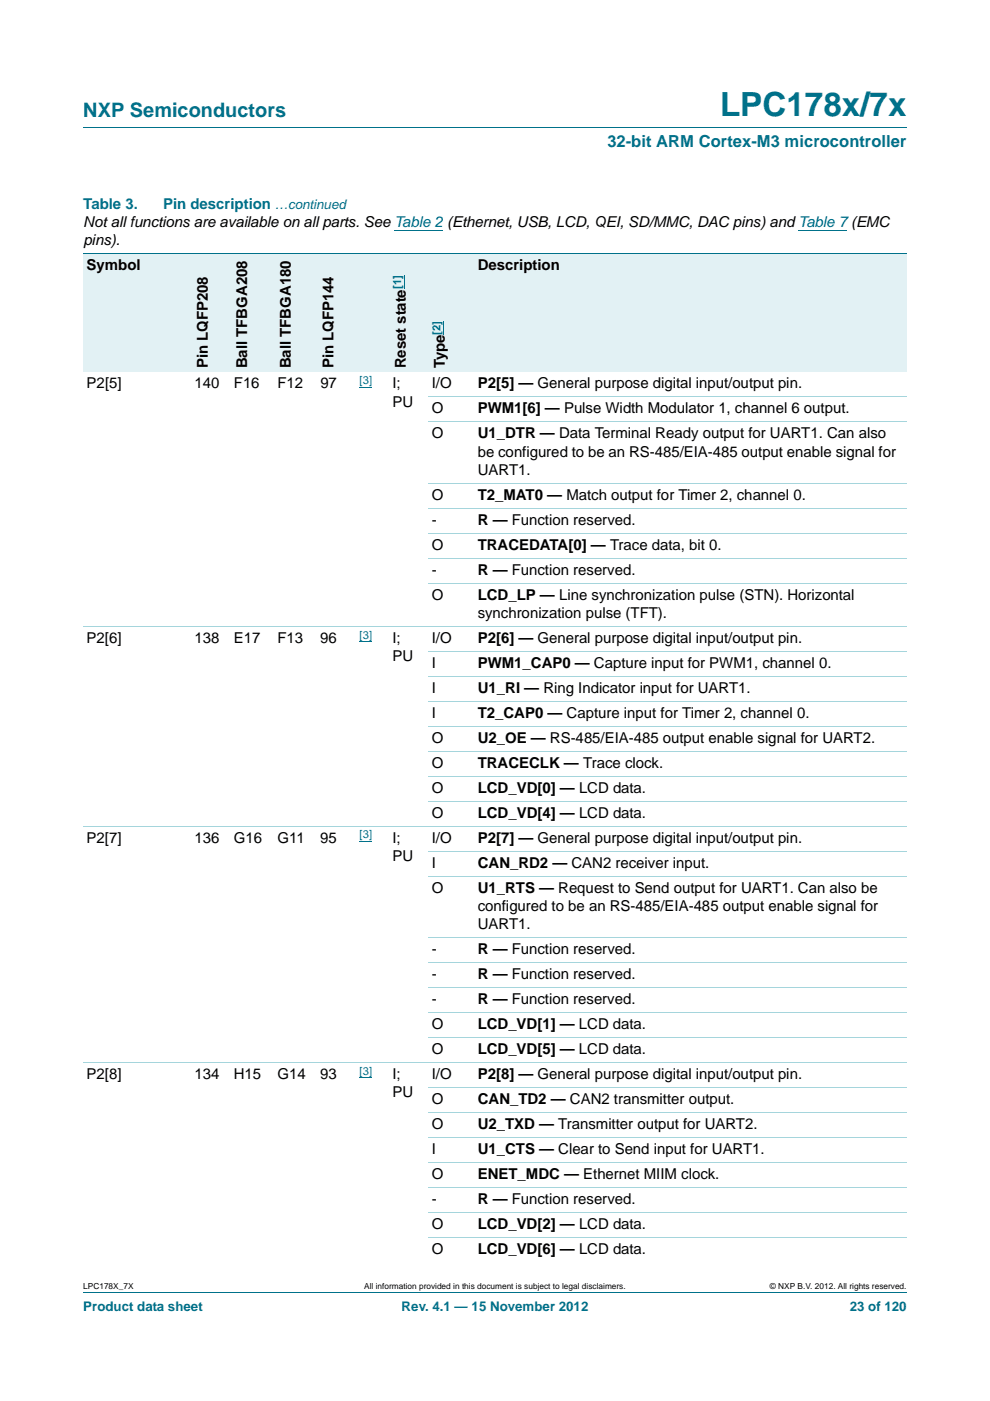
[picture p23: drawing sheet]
<svg xmlns="http://www.w3.org/2000/svg" width="210mm" height="297mm" viewBox="0 0 210 297" stroke-linecap="round" stroke-linejoin="round" font-family="sans-serif">
<defs><g id="words">
<text font-size="7" fill="#00718a" x="152.7" y="24.6">LPC178x/7x</text>
<text font-size="4.2" fill="#00718a" x="17.7" y="24.9">NXP Semiconductors</text>
<text font-size="3.5" fill="#00718a" x="128.8" y="31.1">32-bit ARM Cortex-M3 microcontroller</text>
<g font-size="3.2" fill="#00718a">
<text x="17.7" y="44.3">Table 3.</text>
<text x="34.6" y="44.3">Pin description</text>
</g>
<g font-size="3.2">
<text x="17.7" y="48.2">Not all functions are available on all parts. See Table 2 (Ethernet, USB, LCD, QEI, SD/MMC, DAC pins) and Table 7(EMC</text>
<text x="17.7" y="52">pins).</text>
<text x="18.4" y="57.3">Symbol</text>
<text x="101.3" y="57.3">Description</text>
<text x="18.4" y="82.4">P2[5]</text>
<text x="41.3" y="82.4">140</text>
<text x="44.1" y="78.1" transform="rotate(-90 44.1 78.1)">Pin LQFP208</text>
<text x="49.6" y="82.4">F16</text>
<text x="52.4" y="78.1" transform="rotate(-90 52.4 78.1)">Ball TFBGA208</text>
<text x="58.9" y="82.4">F12</text>
<text x="61.7" y="78.1" transform="rotate(-90 61.7 78.1)">Ball TFBGA180</text>
<text x="67.9" y="82.4">97</text>
<text x="70.8" y="78.1" transform="rotate(-90 70.8 78.1)">Pin LQFP144</text>
<text x="83.2" y="82.4">I;</text>
<text x="86" y="78.1" transform="rotate(-90 86 78.1)">Reset state</text>
<text x="91.6" y="82.4">I/O</text>
<text x="94.4" y="78.1" transform="rotate(-90 94.4 78.1)">Type</text>
<text x="101.3" y="82.4">P2[5] — General purpose digital input/output pin.</text>
<text x="83.2" y="86.3">PU</text>
<text x="91.6" y="87.7">O</text>
<text x="101.3" y="87.7">PWM1[6] — Pulse Width Modulator 1, channel 6 output.</text>
<text x="91.6" y="92.9">O</text>
<text x="101.3" y="92.9">U1_DTR — Data Terminal Ready output for UART1. Can also</text>
<text x="101.3" y="96.8">be configured to be an RS-485/EIA-485 output enable signal for</text>
<text x="101.3" y="100.7">UART1.</text>
<text x="91.6" y="106">O</text>
<text x="101.3" y="106">T2_MAT0 — Match output for Timer 2, channel 0.</text>
<text x="91.6" y="111.3">-</text>
<text x="101.3" y="111.3">R — Function reserved.</text>
<text x="91.6" y="116.6">O</text>
<text x="101.3" y="116.6">TRACEDATA[0] — Trace data, bit 0.</text>
<text x="91.6" y="121.9">-</text>
<text x="101.3" y="121.9">R — Function reserved.</text>
<text x="91.6" y="127.2">O</text>
<text x="101.3" y="127.2">LCD_LP — Line synchronization pulse (STN). Horizontal</text>
<text x="101.3" y="131.1">synchronization pulse (TFT).</text>
<text x="18.4" y="136.3">P2[6]</text>
<text x="41.2" y="136.3">138</text>
<text x="49.6" y="136.3">E17</text>
<text x="58.9" y="136.3">F13</text>
<text x="67.9" y="136.3">96</text>
<text x="83.2" y="136.3">I;</text>
<text x="91.6" y="136.3">I/O</text>
<text x="101.3" y="136.3">P2[6] — General purpose digital input/output pin.</text>
<text x="83.2" y="140.2">PU</text>
<text x="91.6" y="141.6">I</text>
<text x="101.3" y="141.6">PWM1_CAP0 — Capture input for PWM1, channel 0.</text>
<text x="91.6" y="146.9">I</text>
<text x="101.3" y="146.9">U1_RI — Ring Indicator input for UART1.</text>
<text x="91.6" y="152.2">I</text>
<text x="101.3" y="152.2">T2_CAP0 — Capture input for Timer 2, channel 0.</text>
<text x="91.6" y="157.5">O</text>
<text x="101.3" y="157.5">U2_OE — RS-485/EIA-485 output enable signal for UART2.</text>
<text x="91.6" y="162.8">O</text>
<text x="101.3" y="162.8">TRACECLK — Trace clock.</text>
<text x="91.6" y="168.1">O</text>
<text x="91.6" y="173.4">O</text>
<text x="101.3" y="168.1">LCD_VD[0] — LCD data.</text>
<text x="101.3" y="173.4">LCD_VD[4] — LCD data.</text>
<text x="18.4" y="178.7">P2[7]</text>
<text x="41.3" y="178.7">136</text>
<text x="49.6" y="178.7">G16</text>
<text x="58.9" y="178.7">G11</text>
<text x="67.9" y="178.7">95</text>
<text x="83.2" y="178.7">I;</text>
<text x="91.6" y="178.7">I/O</text>
<text x="101.3" y="178.7">P2[7] — General purpose digital input/output pin.</text>
<text x="83.2" y="182.6">PU</text>
<text x="91.6" y="184">I</text>
<text x="101.3" y="184">CAN_RD2 — CAN2 receiver input.</text>
<text x="91.6" y="189.3">O</text>
<text x="101.3" y="189.3">U1_RTS — Request to Send output for UART1. Can also be</text>
<text x="101.3" y="193.1">configured to be an RS-485/EIA-485 output enable signal for</text>
<text x="101.3" y="197">UART1.</text>
<text x="91.6" y="202.3">-</text>
<text x="101.3" y="202.3">R — Function reserved.</text>
<text x="91.6" y="207.6">-</text>
<text x="101.3" y="207.6">R — Function reserved.</text>
<text x="91.6" y="212.9">-</text>
<text x="101.3" y="212.9">R — Function reserved.</text>
<text x="91.6" y="218.2">O</text>
<text x="101.3" y="218.2">LCD_VD[1] — LCD data.</text>
<text x="91.6" y="223.5">O</text>
<text x="101.3" y="223.5">LCD_VD[5] — LCD data.</text>
<text x="18.4" y="228.8">P2[8]</text>
<text x="41.3" y="228.8">134</text>
<text x="49.6" y="228.8">H15</text>
<text x="58.9" y="228.8">G14</text>
<text x="67.9" y="228.8">93</text>
<text x="83.2" y="228.8">I;</text>
<text x="83.2" y="232.7">PU</text>
<text x="91.6" y="228.8">I/O</text>
<text x="101.3" y="228.8">P2[8] — General purpose digital input/output pin.</text>
<text x="91.6" y="234.1">O</text>
<text x="91.6" y="239.4">O</text>
<text x="101.3" y="234.1">CAN_TD2 — CAN2 transmitter output.</text>
<text x="101.3" y="239.4">U2_TXD — Transmitter output for UART2.</text>
<text x="91.6" y="244.6">I</text>
<text x="101.3" y="244.6">U1_CTS — Clear to Send input for UART1.</text>
<text x="91.6" y="249.9">O</text>
<text x="101.3" y="249.9">ENET_MDC — Ethernet MIIM clock.</text>
<text x="91.6" y="255.2">-</text>
<text x="101.3" y="255.2">R — Function reserved.</text>
<text x="91.6" y="260.5">O</text>
<text x="101.3" y="260.5">LCD_VD[2] — LCD data.</text>
<text x="91.6" y="265.8">O</text>
<text x="101.3" y="265.8">LCD_VD[6] — LCD data.</text>
</g>
<g font-size="2.8" fill="#00718a">
<text x="58.3" y="44.3">…continued</text>
<text x="17.7" y="277.9">Product data sheet</text>
<text x="85.2" y="277.9">Rev. 4.1 — 15 November 2012</text>
<text x="180.2" y="277.9">23 of 120</text>
</g>
<g font-size="2.4" fill="#00f">
<text x="85.1" y="61.3" transform="rotate(-90 85.1 61.3)">[1]</text>
<text x="93.4" y="71" transform="rotate(-90 93.4 71)">[2]</text>
<text x="76.3" y="81.4">[3]</text>
<text x="76.3" y="135.4">[3]</text>
<text x="76.3" y="177.7">[3]</text>
<text x="76.3" y="227.8">[3]</text>
</g>
<g font-size="1.8">
<text x="17.7" y="273.3">LPC178X_7X</text>
<text x="77.2" y="273.3">All information provided in this document is subject to legal disclaimers.</text>
<text x="163.3" y="273.3">© NXP B.V. 2012. All rights reserved.</text>
</g>
</g></defs>
<path d="M17.7 27h174.6M17.7 273.9h174.6" fill="none" stroke="#00718a" stroke-width=".21"/>
<path d="M83.7 48.9h10.3M169.4 48.9h10.2M76.3 82.1h2.6M76.3 136.1h2.6M76.3 178.4h2.6M76.3 228.5h2.6" fill="none" stroke="#00f" stroke-width=".21"/>
<g fill="#e2f1f4">
<path d="M17.7 53.8h22.8v25h-22.8z"/>
<path d="M40.5 53.8h8.4v25h-8.4z"/>
<path d="M48.9 53.8h9.2v25h-9.2z"/>
<path d="M58.1 53.8h9.1v25h-9.1z"/>
<path d="M67.2 53.8h8.4v25h-8.4z"/>
<path d="M75.6 53.8h15.3v25h-15.3z"/>
</g>
<path d="M85.8 58.4v2.9" fill="none" stroke="#00f" stroke-width=".21"/>
<path d="M90.9 53.8h9.7v25h-9.7z" fill="#e2f1f4"/>
<path d="M94.1 68.1v2.9" fill="none" stroke="#00f" stroke-width=".21"/>
<path d="M100.6 53.8h91.7v25h-91.7z" fill="#e2f1f4"/>
<path d="M17.7 53.8h174.6" fill="none" stroke="#00718a" stroke-width=".21"/>
<g fill="none" stroke="#a5d5dc" stroke-width=".21">
<path d="M90.9 84.1h101.4M90.9 89.4h101.4M90.9 102.5h101.4M90.9 107.8h101.4M90.9 113.1h101.4M90.9 118.3h101.4M17.7 132.8h174.6M90.9 123.6h101.4M90.9 138.1h101.4M90.9 143.4h101.4M90.9 148.7h101.4M90.9 154h101.4"/>
<path d="M90.9 159.3h101.4M17.7 175.2h174.6M90.9 164.6h101.4M90.9 169.9h101.4M90.9 180.4h101.4M90.9 185.7h101.4M90.9 198.8h101.4M90.9 204.1h101.4M90.9 209.4h101.4M90.9 214.7h101.4M90.9 220h101.4M17.7 225.3h174.6"/>
<path d="M90.9 230.5h101.4M90.9 235.8h101.4M90.9 241.1h101.4M90.9 246.4h101.4M90.9 251.7h101.4M90.9 257h101.4M90.9 262.3h101.4"/>
</g>
<use href="#words"/>
</svg>
